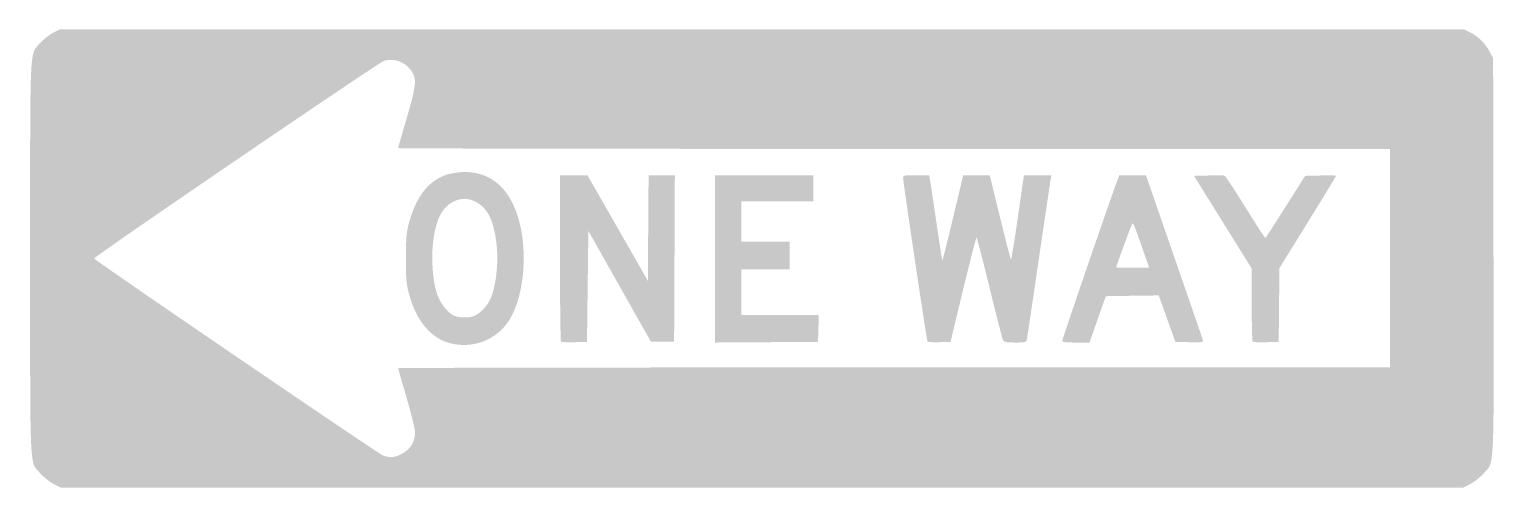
# Model space of a CAD drawing. Header units: inches. Extents: x -18 to 18, y -5.6 to 5.6.
import ezdxf

# ---------------------------------------------------------------- set-up
doc = ezdxf.new("R2010")
doc.units = ezdxf.units.IN
doc.header["$MEASUREMENT"] = 0

msp = doc.modelspace()

# ---------------------------------------------------------------- hatches: boundary and pattern name
h = msp.add_hatch(color=7)
edge = h.paths.add_edge_path()
edge.add_spline(control_points=[(-17.414, -5.561), (-17.511, -5.512), (-17.658, -5.397), (-17.741, -5.305), (-18.02, -4.994), (-18, -5.412), (-18, 0), (-18, 5.404), (-18.02, 4.995), (-17.746, 5.3), (-17.666, 5.389), (-17.525, 5.5), (-17.434, 5.547)], knot_values=[0, 0, 0, 0, 1, 1, 1, 2, 2, 2, 3, 3, 3, 4, 4, 4, 4], degree=3, periodic=0)
edge.add_line((-17.434, 5.547), (-17.268, 5.631))
edge.add_line((-17.268, 5.631), (0, 5.631))
edge.add_line((0, 5.631), (17.268, 5.631))
edge.add_line((17.268, 5.631), (17.428, 5.55))
edge.add_spline(control_points=[(17.428, 5.55), (17.623, 5.45), (17.798, 5.274), (17.904, 5.07)], knot_values=[0, 0, 0, 0, 1, 1, 1, 1], degree=3, periodic=0)
edge.add_line((17.904, 5.07), (17.983, 4.917))
edge.add_line((17.983, 4.917), (17.992, 0.052))
edge.add_spline(control_points=[(17.992, 0.052), (18.002, -5.413), (18.021, -4.993), (17.742, -5.304), (17.658, -5.397), (17.511, -5.512), (17.414, -5.561)], knot_values=[0, 0, 0, 0, 1, 1, 1, 2, 2, 2, 2], degree=3, periodic=0)
edge.add_line((17.414, -5.561), (17.238, -5.648))
edge.add_line((17.238, -5.648), (0, -5.648))
edge.add_line((0, -5.648), (-17.238, -5.648))
edge.add_line((-17.238, -5.648), (-17.414, -5.561))
edge = h.paths.add_edge_path(flags=0)
edge.add_spline(control_points=[(-8.923, -4.847), (-8.671, -4.742), (-8.532, -4.543), (-8.534, -4.29), (-8.535, -4.203), (-8.627, -3.822), (-8.742, -3.431), (-8.856, -3.044), (-8.949, -2.719), (-8.949, -2.708), (-8.949, -2.697), (-3.46, -2.688), (3.25, -2.688)], knot_values=[0, 0, 0, 0, 1, 1, 1, 2, 2, 2, 3, 3, 3, 4, 4, 4, 4], degree=3, periodic=0)
edge.add_line((3.25, -2.688), (15.448, -2.688))
edge.add_line((15.448, -2.688), (15.448, 0))
edge.add_line((15.448, 0), (15.448, 2.688))
edge.add_line((15.448, 2.688), (3.25, 2.688))
edge.add_spline(control_points=[(3.25, 2.688), (-3.46, 2.688), (-8.949, 2.697), (-8.949, 2.708), (-8.949, 2.719), (-8.856, 3.044), (-8.742, 3.431), (-8.531, 4.144), (-8.496, 4.376), (-8.575, 4.529), (-8.718, 4.806), (-9.019, 4.942), (-9.296, 4.855), (-9.434, 4.811), (-16.439, 0.033), (-16.426, -0.008), (-16.41, -0.057), (-9.441, -4.811), (-9.323, -4.854), (-9.164, -4.911), (-9.073, -4.91), (-8.923, -4.847)], knot_values=[0, 0, 0, 0, 1, 1, 1, 2, 2, 2, 3, 3, 3, 4, 4, 4, 5, 5, 5, 6, 6, 6, 7, 7, 7, 7], degree=3, periodic=0)
h = msp.add_hatch(color=7)
edge = h.paths.add_edge_path()
edge.add_spline(control_points=[(-7.61, -2.108), (-8.112, -2.009), (-8.496, -1.569), (-8.682, -0.881), (-8.748, -0.635), (-8.759, -0.514), (-8.758, 0), (-8.757, 0.506), (-8.746, 0.636), (-8.682, 0.868), (-8.473, 1.628), (-8.102, 2.026), (-7.528, 2.104), (-6.738, 2.211), (-6.175, 1.761), (-5.956, 0.847), (-5.776, 0.098), (-5.855, -0.829), (-6.149, -1.408), (-6.422, -1.949), (-7.004, -2.228), (-7.61, -2.108)], knot_values=[0, 0, 0, 0, 1, 1, 1, 2, 2, 2, 3, 3, 3, 4, 4, 4, 5, 5, 5, 6, 6, 6, 7, 7, 7, 7], degree=3, periodic=0)
edge = h.paths.add_edge_path(flags=0)
edge.add_spline(control_points=[(-7.088, -1.427), (-6.96, -1.379), (-6.78, -1.203), (-6.7, -1.047), (-6.546, -0.748), (-6.471, -0.121), (-6.531, 0.37), (-6.6, 0.936), (-6.752, 1.237), (-7.044, 1.387), (-7.22, 1.476), (-7.371, 1.484), (-7.546, 1.41), (-7.87, 1.275), (-8.039, 0.934), (-8.099, 0.298), (-8.134, -0.072), (-8.088, -0.593), (-7.995, -0.871), (-7.917, -1.105), (-7.73, -1.347), (-7.573, -1.415), (-7.446, -1.47), (-7.218, -1.476), (-7.088, -1.427)], knot_values=[0, 0, 0, 0, 1, 1, 1, 2, 2, 2, 3, 3, 3, 4, 4, 4, 5, 5, 5, 6, 6, 6, 7, 7, 7, 8, 8, 8, 8], degree=3, periodic=0)
h = msp.add_hatch(color=7)
edge = h.paths.add_edge_path()
edge.add_spline(control_points=[(-4.944, -2.054), (-4.957, -2.041), (-4.968, -1.114), (-4.968, 0.006)], knot_values=[0, 0, 0, 0, 1, 1, 1, 1], degree=3, periodic=0)
edge.add_line((-4.968, 0.006), (-4.968, 2.042))
edge.add_line((-4.968, 2.042), (-4.631, 2.042))
edge.add_line((-4.631, 2.042), (-4.293, 2.042))
edge.add_line((-4.293, 2.042), (-3.55, 0.742))
edge.add_line((-3.55, 0.742), (-2.807, -0.557))
edge.add_line((-2.807, -0.557), (-2.798, 0.742))
edge.add_line((-2.798, 0.742), (-2.789, 2.042))
edge.add_line((-2.789, 2.042), (-2.466, 2.042))
edge.add_line((-2.466, 2.042), (-2.143, 2.042))
edge.add_line((-2.143, 2.042), (-2.152, -0.009))
edge.add_line((-2.152, -0.009), (-2.161, -2.059))
edge.add_line((-2.161, -2.059), (-2.445, -2.059))
edge.add_line((-2.445, -2.059), (-2.729, -2.059))
edge.add_line((-2.729, -2.059), (-3.5, -0.695))
edge.add_line((-3.5, -0.695), (-4.27, 0.669))
edge.add_line((-4.27, 0.669), (-4.287, -0.695))
edge.add_line((-4.287, -0.695), (-4.304, -2.059))
edge.add_line((-4.304, -2.059), (-4.612, -2.068))
edge.add_spline(control_points=[(-4.612, -2.068), (-4.782, -2.074), (-4.931, -2.067), (-4.944, -2.054)], knot_values=[0, 0, 0, 0, 1, 1, 1, 1], degree=3, periodic=0)
msp.add_hatch(color=7).paths.add_polyline_path([(-1.157, -0.017), (-1.157, 2.042), (0.051, 2.042), (1.259, 2.042), (1.259, 1.718), (1.259, 1.395), (0.374, 1.395), (-0.51, 1.395), (-0.51, 0.902), (-0.51, 0.408), (0.085, 0.408), (0.681, 0.408), (0.681, 0.068), (0.681, -0.272), (0.085, -0.272), (-0.51, -0.272), (-0.51, -0.834), (-0.51, -1.395), (0.444, -1.395), (1.398, -1.395), (1.388, -1.727), (1.378, -2.059), (0.111, -2.068), (-1.157, -2.076), (-1.157, -0.017)])
h = msp.add_hatch(color=7)
edge = h.paths.add_edge_path()
edge.add_spline(control_points=[(4.071, -2.049), (4.05, -2.015), (3.471, 1.868), (3.471, 1.973), (3.471, 2.037), (3.493, 2.042), (3.792, 2.042)], knot_values=[0, 0, 0, 0, 1, 1, 1, 2, 2, 2, 2], degree=3, periodic=0)
edge.add_line((3.792, 2.042), (4.114, 2.042))
edge.add_line((4.114, 2.042), (4.133, 1.931))
edge.add_spline(control_points=[(4.133, 1.931), (4.144, 1.87), (4.214, 1.4), (4.289, 0.886), (4.364, 0.373), (4.43, -0.052), (4.436, -0.058), (4.441, -0.063), (4.559, 0.407), (4.698, 0.987)], knot_values=[0, 0, 0, 0, 1, 1, 1, 2, 2, 2, 3, 3, 3, 3], degree=3, periodic=0)
edge.add_line((4.698, 0.987), (4.95, 2.042))
edge.add_line((4.95, 2.042), (5.276, 2.042))
edge.add_line((5.276, 2.042), (5.602, 2.042))
edge.add_line((5.602, 2.042), (5.855, 1.004))
edge.add_spline(control_points=[(5.855, 1.004), (5.994, 0.433), (6.116, -0.034), (6.125, -0.034), (6.135, -0.034), (6.211, 0.433), (6.293, 1.004)], knot_values=[0, 0, 0, 0, 1, 1, 1, 2, 2, 2, 2], degree=3, periodic=0)
edge.add_line((6.293, 1.004), (6.443, 2.042))
edge.add_line((6.443, 2.042), (6.781, 2.042))
edge.add_line((6.781, 2.042), (7.119, 2.042))
edge.add_line((7.119, 2.042), (7.099, 1.931))
edge.add_spline(control_points=[(7.099, 1.931), (7.088, 1.87), (6.956, 0.978), (6.805, -0.051), (6.655, -1.08), (6.524, -1.957), (6.515, -1.999), (6.499, -2.071), (6.48, -2.076), (6.227, -2.076), (6.004, -2.076), (5.952, -2.065), (5.927, -2.016), (5.911, -1.983), (5.762, -1.401), (5.596, -0.723), (5.43, -0.045), (5.286, 0.51), (5.276, 0.51), (5.266, 0.51), (5.118, -0.068), (4.947, -0.774)], knot_values=[0, 0, 0, 0, 1, 1, 1, 2, 2, 2, 3, 3, 3, 4, 4, 4, 5, 5, 5, 6, 6, 6, 7, 7, 7, 7], degree=3, periodic=0)
edge.add_line((4.947, -0.774), (4.638, -2.059))
edge.add_line((4.638, -2.059), (4.363, -2.068))
edge.add_spline(control_points=[(4.363, -2.068), (4.212, -2.074), (4.081, -2.065), (4.071, -2.049)], knot_values=[0, 0, 0, 0, 1, 1, 1, 1], degree=3, periodic=0)
h = msp.add_hatch(color=7)
edge = h.paths.add_edge_path()
edge.add_spline(control_points=[(7.384, -2.032), (7.384, -1.995), (8.515, 1.3), (8.715, 1.846)], knot_values=[0, 0, 0, 0, 1, 1, 1, 1], degree=3, periodic=0)
edge.add_line((8.715, 1.846), (8.787, 2.042))
edge.add_line((8.787, 2.042), (9.115, 2.042))
edge.add_line((9.115, 2.042), (9.443, 2.042))
edge.add_line((9.443, 2.042), (10.14, 0.029))
edge.add_spline(control_points=[(10.14, 0.029), (10.524, -1.078), (10.842, -2.005), (10.849, -2.031), (10.858, -2.069), (10.794, -2.076), (10.513, -2.068)], knot_values=[0, 0, 0, 0, 1, 1, 1, 2, 2, 2, 2], degree=3, periodic=0)
edge.add_line((10.513, -2.068), (10.166, -2.059))
edge.add_line((10.166, -2.059), (10.051, -1.735))
edge.add_spline(control_points=[(10.051, -1.735), (9.987, -1.558), (9.896, -1.301), (9.847, -1.165)], knot_values=[0, 0, 0, 0, 1, 1, 1, 1], degree=3, periodic=0)
edge.add_line((9.847, -1.165), (9.758, -0.917))
edge.add_line((9.758, -0.917), (9.107, -0.926))
edge.add_line((9.107, -0.926), (8.456, -0.936))
edge.add_line((8.456, -0.936), (8.256, -1.506))
edge.add_line((8.256, -1.506), (8.055, -2.076))
edge.add_line((8.055, -2.076), (7.72, -2.076))
edge.add_spline(control_points=[(7.72, -2.076), (7.471, -2.076), (7.384, -2.064), (7.384, -2.032)], knot_values=[0, 0, 0, 0, 1, 1, 1, 1], degree=3, periodic=0)
edge = h.paths.add_edge_path(flags=0)
edge.add_spline(control_points=[(9.337, 0.297), (9.15, 0.832), (9.132, 0.874), (9.105, 0.848), (9.09, 0.833), (8.711, -0.201), (8.711, -0.225), (8.711, -0.232), (8.894, -0.238), (9.118, -0.238)], knot_values=[0, 0, 0, 0, 1, 1, 1, 2, 2, 2, 3, 3, 3, 3], degree=3, periodic=0)
edge.add_line((9.118, -0.238), (9.525, -0.238))
edge.add_line((9.525, -0.238), (9.337, 0.297))
h = msp.add_hatch(color=7)
edge = h.paths.add_edge_path()
edge.add_spline(control_points=[(12.069, -2.054), (12.056, -2.041), (12.045, -1.631), (12.045, -1.142)], knot_values=[0, 0, 0, 0, 1, 1, 1, 1], degree=3, periodic=0)
edge.add_line((12.045, -1.142), (12.045, -0.254))
edge.add_line((12.045, -0.254), (11.335, 0.885))
edge.add_line((11.335, 0.885), (10.626, 2.025))
edge.add_line((10.626, 2.025), (10.984, 2.034))
edge.add_spline(control_points=[(10.984, 2.034), (11.182, 2.04), (11.36, 2.038), (11.38, 2.03), (11.4, 2.022), (11.63, 1.67), (11.892, 1.248), (12.153, 0.826), (12.375, 0.488), (12.385, 0.498), (12.395, 0.507), (12.618, 0.854), (12.881, 1.269)], knot_values=[0, 0, 0, 0, 1, 1, 1, 2, 2, 2, 3, 3, 3, 4, 4, 4, 4], degree=3, periodic=0)
edge.add_line((12.881, 1.269), (13.36, 2.025))
edge.add_line((13.36, 2.025), (13.741, 2.034))
edge.add_spline(control_points=[(13.741, 2.034), (13.95, 2.039), (14.121, 2.036), (14.121, 2.027), (14.121, 2.017), (13.807, 1.502), (13.424, 0.882)], knot_values=[0, 0, 0, 0, 1, 1, 1, 2, 2, 2, 2], degree=3, periodic=0)
edge.add_line((13.424, 0.882), (12.727, -0.245))
edge.add_line((12.727, -0.245), (12.718, -1.152))
edge.add_line((12.718, -1.152), (12.709, -2.059))
edge.add_line((12.709, -2.059), (12.401, -2.068))
edge.add_spline(control_points=[(12.401, -2.068), (12.232, -2.074), (12.082, -2.067), (12.069, -2.054)], knot_values=[0, 0, 0, 0, 1, 1, 1, 1], degree=3, periodic=0)

doc.saveas('drawing.dxf')
